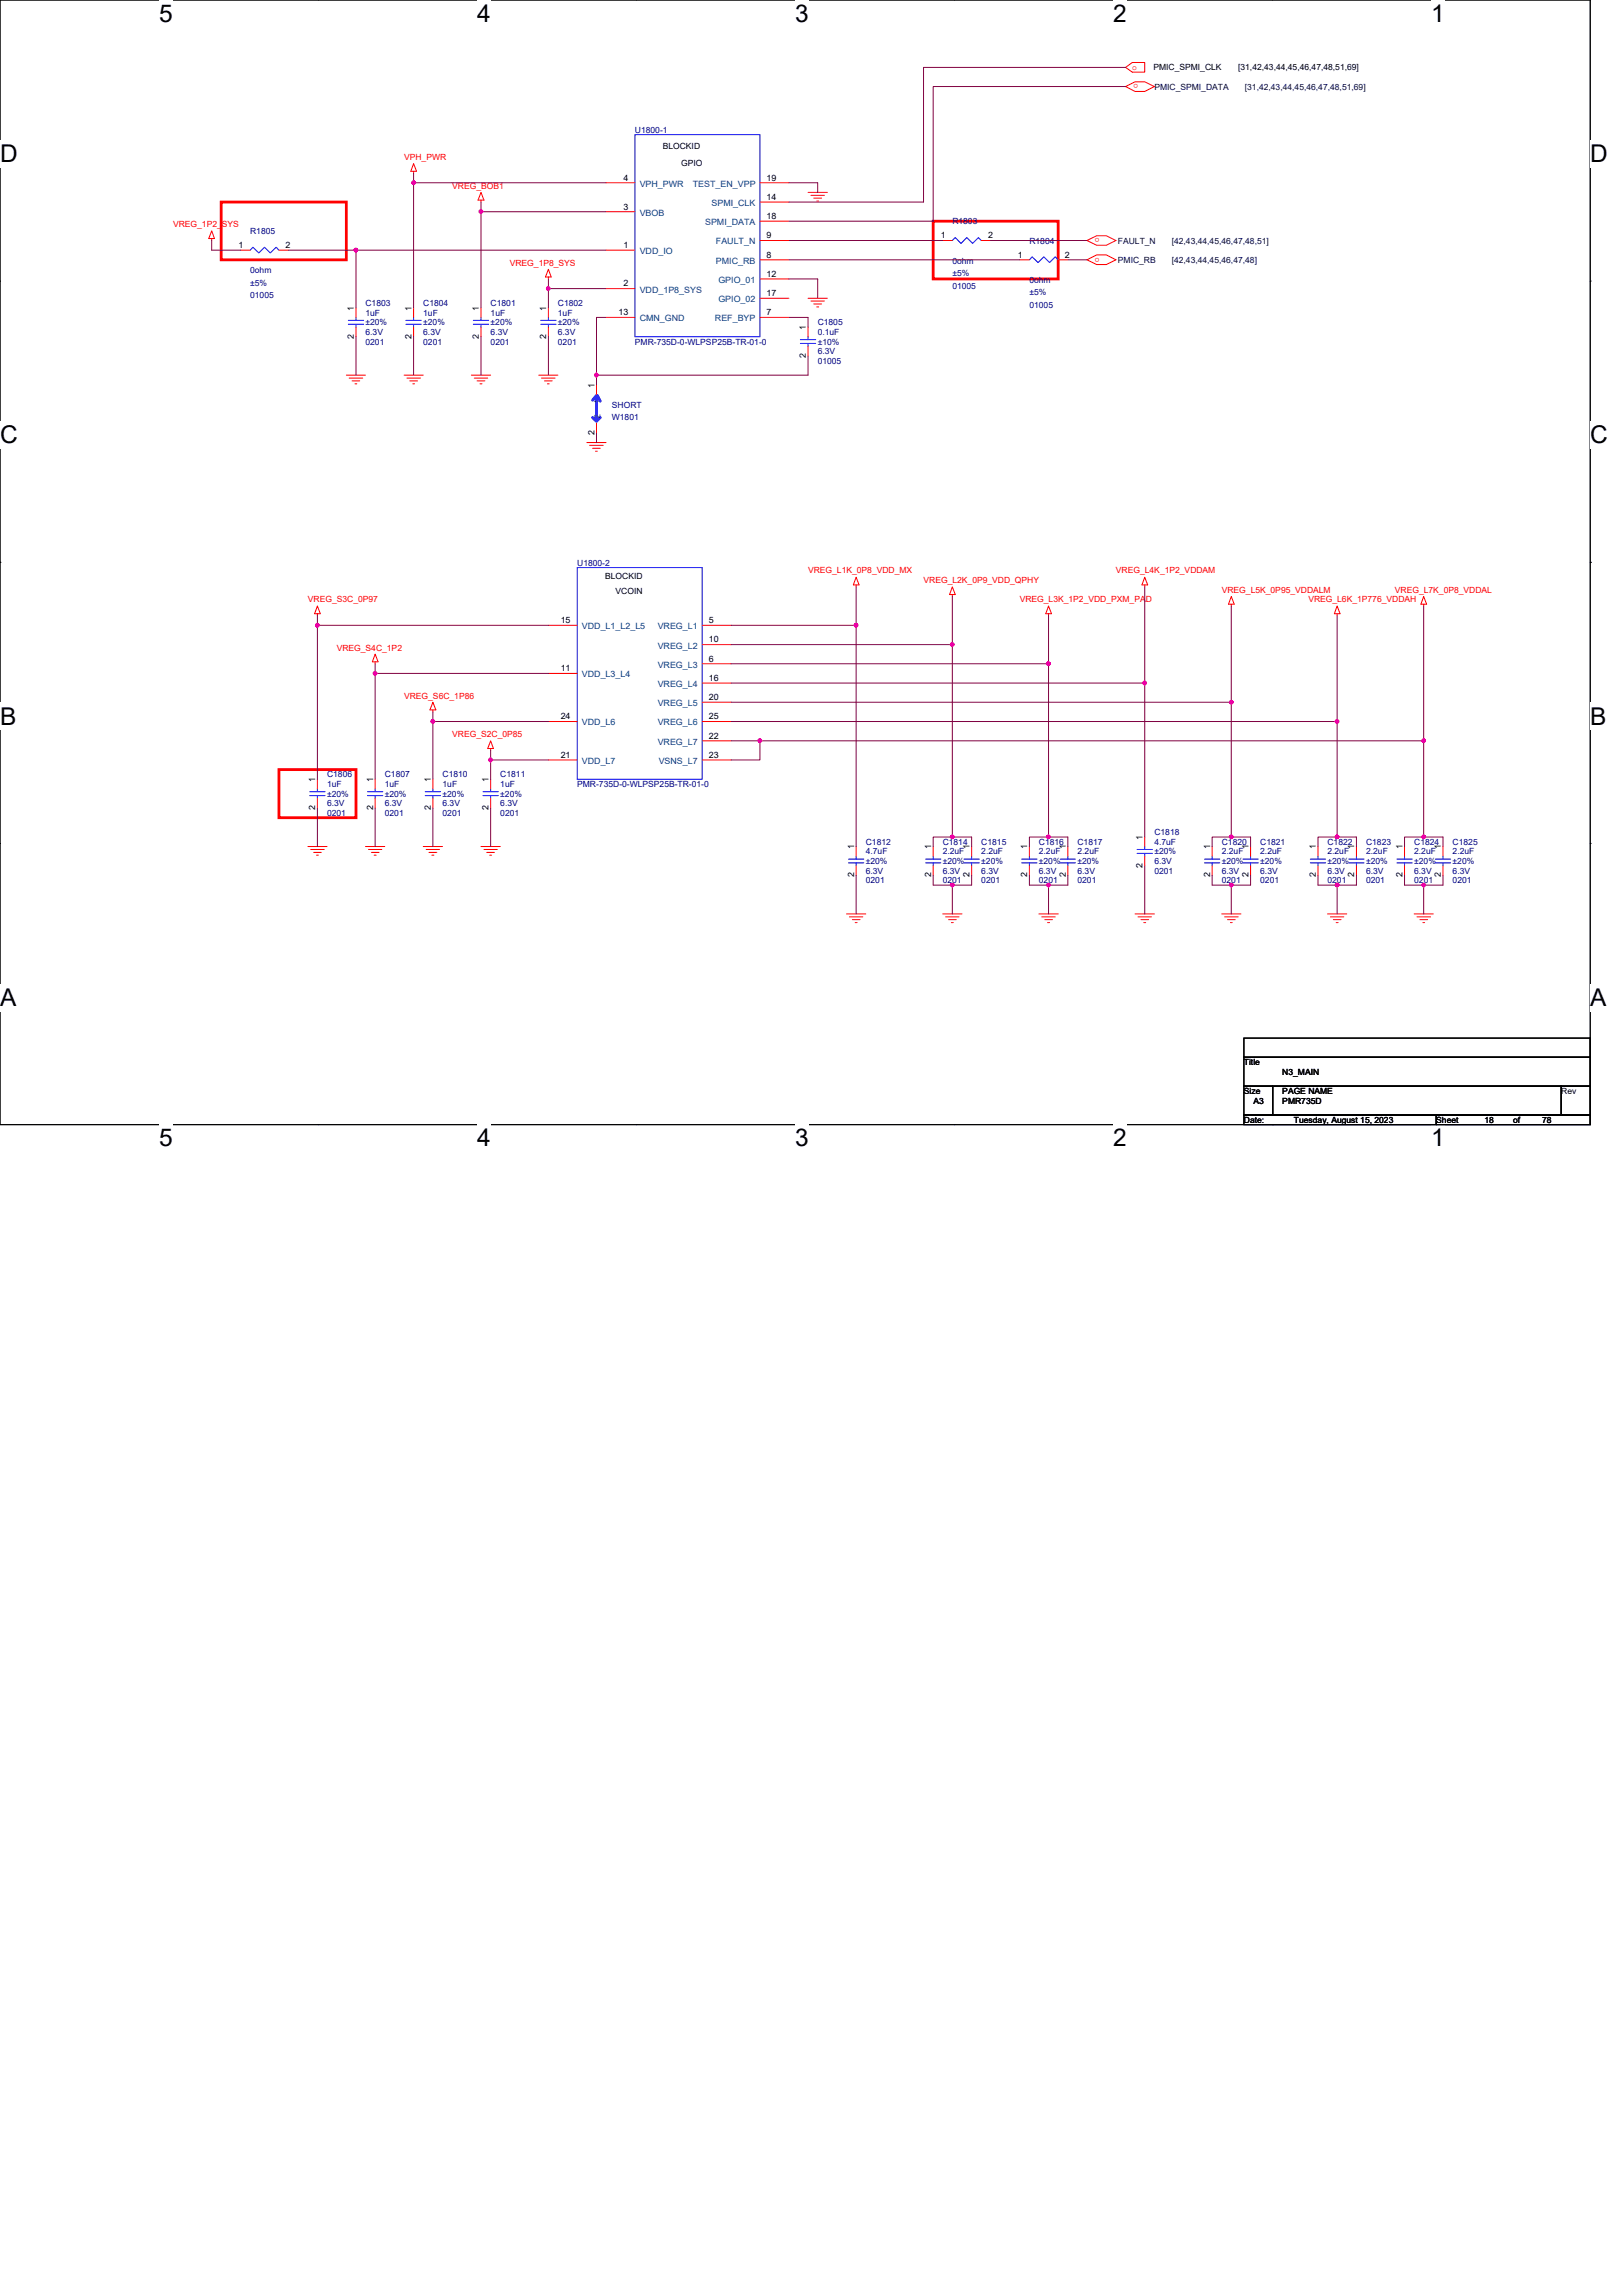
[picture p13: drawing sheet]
<svg xmlns="http://www.w3.org/2000/svg" width="210mm" height="297mm" viewBox="0 0 210 297" stroke-linecap="round" stroke-linejoin="round" font-family="sans-serif">
<defs><g id="words">
<g font-size="3.2">
<text x="20.6" y="2.8">5</text>
<text x="61.7" y="2.8">4</text>
<text x="102.9" y="2.8">3</text>
<text x="144" y="2.8">2</text>
<text x="185.2" y="2.8">1</text>
<text x="0" y="21">D</text>
<text x="205.7" y="21">D</text>
<text x="0" y="57.4">C</text>
<text x="205.7" y="57.4">C</text>
<text x="0" y="93.7">B</text>
<text x="205.7" y="93.7">B</text>
<text x="0" y="130.1">A</text>
<text x="205.7" y="130.1">A</text>
<text x="20.6" y="148.3">5</text>
<text x="61.7" y="148.3">4</text>
<text x="102.9" y="148.3">3</text>
<text x="144" y="148.3">2</text>
<text x="185.2" y="148.3">1</text>
</g>
<g font-size="1.1" fill="#f00">
<text x="146.5" y="9">o</text>
<text x="147.2" y="10.9" transform="rotate(-180 147.2 10.9)">o</text>
<text x="52.3" y="20.7">VPH_PWR</text>
<text x="22.4" y="29.4">VREG_1P2_SYS</text>
<text x="58.5" y="24.4">VREG_BOB1</text>
<text x="66" y="34.4">VREG_1P8_SYS</text>
<text x="142.3" y="30.8" transform="rotate(-180 142.3 30.8)">o</text>
<text x="142.3" y="33.3" transform="rotate(-180 142.3 33.3)">o</text>
<text x="39.8" y="77.9">VREG_S3C_0P97</text>
<text x="104.5" y="74.2">VREG_L1K_0P8_VDD_MX</text>
<text x="119.5" y="75.4">VREG_L2K_0P9_VDD_QPHY</text>
<text x="131.9" y="77.9">VREG_L3K_1P2_VDD_PXM_PAD</text>
<text x="144.4" y="74.2">VREG_L4K_1P2_VDDAM</text>
<text x="158.1" y="76.7">VREG_L5K_0P95_VDDALM</text>
<text x="169.3" y="77.9">VREG_L6K_1P776_VDDAH</text>
<text x="180.5" y="76.7">VREG_L7K_0P8_VDDAL</text>
<text x="43.6" y="84.2">VREG_S4C_1P2</text>
<text x="52.3" y="90.4">VREG_S6C_1P86</text>
<text x="58.5" y="95.4">VREG_S2C_0P85</text>
</g>
<g font-size="1.1">
<text x="149.2" y="9.1">PMIC_SPMI_CLK</text>
<text x="160.2" y="9.1">[31,42,43,44,45,46,47,48,51,69]</text>
<text x="80.6" y="23.4">4</text>
<text x="85.7" y="19.3">BLOCKID</text>
<text x="88.1" y="21.4">GPIO</text>
<text x="99.2" y="23.4">19</text>
<text x="80.6" y="27.1">3</text>
<text x="99.2" y="28.3">18</text>
<text x="99.2" y="25.9">14</text>
<text x="30.9" y="32.1">1</text>
<text x="37" y="32.1">2</text>
<text x="80.6" y="32.1">1</text>
<text x="99.2" y="30.8">9</text>
<text x="99.2" y="35.8">12</text>
<text x="99.2" y="33.3">8</text>
<text x="121.7" y="30.8">1</text>
<text x="127.8" y="30.8">2</text>
<text x="131.7" y="33.3">1</text>
<text x="137.8" y="33.3">2</text>
<text x="45.8" y="40.2" transform="rotate(-90 45.8 40.2)">1</text>
<text x="53.2" y="40.2" transform="rotate(-90 53.2 40.2)">1</text>
<text x="62" y="40.2" transform="rotate(-90 62 40.2)">1</text>
<text x="70.7" y="40.2" transform="rotate(-90 70.7 40.2)">1</text>
<text x="80" y="40.8">13</text>
<text x="80.6" y="37.1">2</text>
<text x="99.2" y="38.3">17</text>
<text x="99.2" y="40.8">7</text>
<text x="45.8" y="43.8" transform="rotate(-90 45.8 43.8)">2</text>
<text x="53.2" y="43.8" transform="rotate(-90 53.2 43.8)">2</text>
<text x="62" y="43.8" transform="rotate(-90 62 43.8)">2</text>
<text x="70.7" y="43.8" transform="rotate(-90 70.7 43.8)">2</text>
<text x="104.3" y="46.3" transform="rotate(-90 104.3 46.3)">2</text>
<text x="104.3" y="42.7" transform="rotate(-90 104.3 42.7)">1</text>
<text x="76.9" y="50.2" transform="rotate(-90 76.9 50.2)">1</text>
<text x="76.9" y="56.3" transform="rotate(-90 76.9 56.3)">2</text>
<text x="78.3" y="75">BLOCKID</text>
<text x="79.6" y="76.8">VCOIN</text>
<text x="72.5" y="80.6">15</text>
<text x="91.7" y="80.6">5</text>
<text x="91.7" y="83.1">10</text>
<text x="72.5" y="86.8">11</text>
<text x="91.7" y="85.6">6</text>
<text x="91.7" y="88.1">16</text>
<text x="72.5" y="93.1">24</text>
<text x="91.7" y="90.6">20</text>
<text x="91.7" y="93.1">25</text>
<text x="91.7" y="95.6">22</text>
<text x="40.8" y="101.2" transform="rotate(-90 40.8 101.2)">1</text>
<text x="48.3" y="101.2" transform="rotate(-90 48.3 101.2)">1</text>
<text x="55.7" y="101.2" transform="rotate(-90 55.7 101.2)">1</text>
<text x="63.2" y="101.2" transform="rotate(-90 63.2 101.2)">1</text>
<text x="72.5" y="98">21</text>
<text x="91.7" y="98">23</text>
<text x="40.8" y="104.8" transform="rotate(-90 40.8 104.8)">2</text>
<text x="48.3" y="104.8" transform="rotate(-90 48.3 104.8)">2</text>
<text x="55.7" y="104.8" transform="rotate(-90 55.7 104.8)">2</text>
<text x="63.2" y="104.8" transform="rotate(-90 63.2 104.8)">2</text>
<text x="110.5" y="113.5" transform="rotate(-90 110.5 113.5)">2</text>
<text x="110.5" y="109.9" transform="rotate(-90 110.5 109.9)">1</text>
<text x="120.5" y="113.5" transform="rotate(-90 120.5 113.5)">2</text>
<text x="120.5" y="109.9" transform="rotate(-90 120.5 109.9)">1</text>
<text x="125.4" y="113.5" transform="rotate(-90 125.4 113.5)">2</text>
<text x="125.4" y="109.9" transform="rotate(-90 125.4 109.9)">1</text>
<text x="132.9" y="113.5" transform="rotate(-90 132.9 113.5)">2</text>
<text x="132.9" y="109.9" transform="rotate(-90 132.9 109.9)">1</text>
<text x="137.9" y="113.5" transform="rotate(-90 137.9 113.5)">2</text>
<text x="137.9" y="109.9" transform="rotate(-90 137.9 109.9)">1</text>
<text x="147.8" y="112.3" transform="rotate(-90 147.8 112.3)">2</text>
<text x="147.8" y="108.6" transform="rotate(-90 147.8 108.6)">1</text>
<text x="156.5" y="113.5" transform="rotate(-90 156.5 113.5)">2</text>
<text x="156.5" y="109.9" transform="rotate(-90 156.5 109.9)">1</text>
<text x="161.5" y="113.5" transform="rotate(-90 161.5 113.5)">2</text>
<text x="161.5" y="109.9" transform="rotate(-90 161.5 109.9)">1</text>
<text x="170.2" y="113.5" transform="rotate(-90 170.2 113.5)">2</text>
<text x="170.2" y="109.9" transform="rotate(-90 170.2 109.9)">1</text>
<text x="175.2" y="113.5" transform="rotate(-90 175.2 113.5)">2</text>
<text x="175.2" y="109.9" transform="rotate(-90 175.2 109.9)">1</text>
<text x="181.4" y="113.5" transform="rotate(-90 181.4 113.5)">2</text>
<text x="181.4" y="109.9" transform="rotate(-90 181.4 109.9)">1</text>
<text x="186.4" y="113.5" transform="rotate(-90 186.4 113.5)">2</text>
<text x="186.4" y="109.9" transform="rotate(-90 186.4 109.9)">1</text>
<text x="160.9" y="137.8">Title</text>
<text x="160.9" y="141.5">Size</text>
<text x="162.2" y="142.8">A3</text>
<text x="165.9" y="141.5">PAGE NAME</text>
<text x="165.9" y="142.8">PMR735D</text>
<text x="165.9" y="139">N3_MAIN</text>
<text x="202" y="141.5">Rev</text>
<text x="160.9" y="145.3">Date:</text>
<text x="167.4" y="145.3">Tuesday, August 15, 2023</text>
<text x="185.8" y="145.3">Sheet</text>
<text x="192" y="145.3">18</text>
<text x="195.8" y="145.3">of</text>
<text x="199.5" y="145.3">78</text>
</g>
<g font-size="1.1" fill="#000040">
<text x="149.4" y="11.6">PMIC_SPMI_DATA</text>
<text x="161.1" y="11.6">[31,42,43,44,45,46,47,48,51,69]</text>
<text x="144.6" y="31.5">FAULT_N</text>
<text x="144.6" y="34">PMIC_RB</text>
<text x="151.6" y="31.5">[42,43,44,45,46,47,48,51]</text>
<text x="151.6" y="34">[42,43,44,45,46,47,48]</text>
</g>
<g font-size="1.1" fill="#000080">
<text x="82.1" y="17.2">U1800-1</text>
<text x="123.2" y="29">R1803</text>
<text x="32.4" y="30.3">R1805</text>
<text x="32.4" y="35.4">0ohm</text>
<text x="123.2" y="34.1">0ohm</text>
<text x="123.2" y="35.8">±5%</text>
<text x="133.2" y="31.5">R1804</text>
<text x="32.4" y="37">±5%</text>
<text x="32.4" y="38.6">01005</text>
<text x="47.3" y="39.6">C1803</text>
<text x="47.3" y="40.9">1uF</text>
<text x="54.8" y="39.6">C1804</text>
<text x="54.8" y="40.9">1uF</text>
<text x="63.5" y="39.6">C1801</text>
<text x="63.5" y="40.9">1uF</text>
<text x="72.2" y="39.6">C1802</text>
<text x="72.2" y="40.9">1uF</text>
<text x="123.2" y="37.4">01005</text>
<text x="133.2" y="36.6">0ohm</text>
<text x="133.2" y="38.2">±5%</text>
<text x="133.2" y="39.9">01005</text>
<text x="47.3" y="44.6">0201</text>
<text x="47.3" y="43.3">6.3V</text>
<text x="47.3" y="42.1">±20%</text>
<text x="54.8" y="44.6">0201</text>
<text x="54.8" y="43.3">6.3V</text>
<text x="54.8" y="42.1">±20%</text>
<text x="63.5" y="44.6">0201</text>
<text x="63.5" y="43.3">6.3V</text>
<text x="63.5" y="42.1">±20%</text>
<text x="72.2" y="44.6">0201</text>
<text x="72.2" y="43.3">6.3V</text>
<text x="72.2" y="42.1">±20%</text>
<text x="82.1" y="44.6">PMR-735D-0-WLPSP25B-TR-01-0</text>
<text x="105.8" y="42.1">C1805</text>
<text x="105.8" y="43.3">0.1uF</text>
<text x="105.8" y="47.1">01005</text>
<text x="105.8" y="45.8">6.3V</text>
<text x="105.8" y="44.6">±10%</text>
<text x="79.2" y="52.8">SHORT</text>
<text x="79.2" y="54.3">W1801</text>
<text x="74.7" y="73.2">U1800-2</text>
<text x="42.3" y="100.6">C1806</text>
<text x="42.3" y="101.8">1uF</text>
<text x="49.8" y="100.6">C1807</text>
<text x="49.8" y="101.8">1uF</text>
<text x="57.3" y="100.6">C1810</text>
<text x="57.3" y="101.8">1uF</text>
<text x="64.7" y="100.6">C1811</text>
<text x="64.7" y="101.8">1uF</text>
<text x="74.7" y="101.8">PMR-735D-0-WLPSP25B-TR-01-0</text>
<text x="42.3" y="105.6">0201</text>
<text x="42.3" y="104.3">6.3V</text>
<text x="42.3" y="103.1">±20%</text>
<text x="49.8" y="105.6">0201</text>
<text x="49.8" y="104.3">6.3V</text>
<text x="49.8" y="103.1">±20%</text>
<text x="57.3" y="105.6">0201</text>
<text x="57.3" y="104.3">6.3V</text>
<text x="57.3" y="103.1">±20%</text>
<text x="64.7" y="105.6">0201</text>
<text x="64.7" y="104.3">6.3V</text>
<text x="64.7" y="103.1">±20%</text>
<text x="112" y="109.3">C1812</text>
<text x="112" y="110.5">4.7uF</text>
<text x="112" y="113">6.3V</text>
<text x="112" y="111.8">±20%</text>
<text x="122" y="109.3">C1814</text>
<text x="122" y="110.5">2.2uF</text>
<text x="122" y="113">6.3V</text>
<text x="122" y="111.8">±20%</text>
<text x="127" y="109.3">C1815</text>
<text x="127" y="110.5">2.2uF</text>
<text x="127" y="113">6.3V</text>
<text x="127" y="111.8">±20%</text>
<text x="134.4" y="109.3">C1816</text>
<text x="134.4" y="110.5">2.2uF</text>
<text x="134.4" y="113">6.3V</text>
<text x="134.4" y="111.8">±20%</text>
<text x="139.4" y="109.3">C1817</text>
<text x="139.4" y="110.5">2.2uF</text>
<text x="139.4" y="113">6.3V</text>
<text x="139.4" y="111.8">±20%</text>
<text x="149.4" y="108.1">C1818</text>
<text x="149.4" y="109.3">4.7uF</text>
<text x="149.4" y="113">0201</text>
<text x="149.4" y="111.8">6.3V</text>
<text x="149.4" y="110.5">±20%</text>
<text x="158.1" y="109.3">C1820</text>
<text x="158.1" y="110.5">2.2uF</text>
<text x="158.1" y="113">6.3V</text>
<text x="158.1" y="111.8">±20%</text>
<text x="163" y="109.3">C1821</text>
<text x="163" y="110.5">2.2uF</text>
<text x="163" y="113">6.3V</text>
<text x="163" y="111.8">±20%</text>
<text x="171.7" y="109.3">C1822</text>
<text x="171.7" y="110.5">2.2uF</text>
<text x="171.7" y="113">6.3V</text>
<text x="171.7" y="111.8">±20%</text>
<text x="176.7" y="109.3">C1823</text>
<text x="176.7" y="110.5">2.2uF</text>
<text x="176.7" y="113">6.3V</text>
<text x="176.7" y="111.8">±20%</text>
<text x="183" y="109.3">C1824</text>
<text x="183" y="110.5">2.2uF</text>
<text x="183" y="113">6.3V</text>
<text x="183" y="111.8">±20%</text>
<text x="187.9" y="109.3">C1825</text>
<text x="187.9" y="110.5">2.2uF</text>
<text x="187.9" y="113">6.3V</text>
<text x="187.9" y="111.8">±20%</text>
<text x="112" y="114.3">0201</text>
<text x="122" y="114.3">0201</text>
<text x="127" y="114.3">0201</text>
<text x="134.4" y="114.3">0201</text>
<text x="139.4" y="114.3">0201</text>
<text x="158.1" y="114.3">0201</text>
<text x="163" y="114.3">0201</text>
<text x="171.7" y="114.3">0201</text>
<text x="176.7" y="114.3">0201</text>
<text x="183" y="114.3">0201</text>
<text x="187.9" y="114.3">0201</text>
</g>
<g font-size="1.1" fill="#004080">
<text x="82.8" y="27.9">VBOB</text>
<text x="82.8" y="24.2">VPH_PWR</text>
<text x="89.6" y="24.2">TEST_EN_VPP</text>
<text x="91.2" y="29.1">SPMI_DATA</text>
<text x="92.1" y="26.6">SPMI_CLK</text>
<text x="82.8" y="32.9">VDD_IO</text>
<text x="92.6" y="31.6">FAULT_N</text>
<text x="92.6" y="34.1">PMIC_RB</text>
<text x="82.8" y="41.6">CMN_GND</text>
<text x="82.8" y="37.8">VDD_1P8_SYS</text>
<text x="92.5" y="41.6">REF_BYP</text>
<text x="92.9" y="36.6">GPIO_01</text>
<text x="92.9" y="39.1">GPIO_02</text>
<text x="77.7" y="52.3" transform="rotate(-90 77.7 52.3)">1</text>
<text x="77.7" y="54.1" transform="rotate(-90 77.7 54.1)">2</text>
<text x="75.3" y="81.4">VDD_L1_L2_L5</text>
<text x="85.1" y="81.4">VREG_L1</text>
<text x="85.1" y="83.9">VREG_L2</text>
<text x="75.3" y="87.6">VDD_L3_L4</text>
<text x="85.1" y="86.4">VREG_L3</text>
<text x="85.1" y="88.9">VREG_L4</text>
<text x="75.3" y="93.9">VDD_L6</text>
<text x="85.1" y="91.4">VREG_L5</text>
<text x="85.1" y="93.9">VREG_L6</text>
<text x="75.3" y="98.8">VDD_L7</text>
<text x="85.1" y="96.4">VREG_L7</text>
<text x="85.2" y="98.8">VSNS_L7</text>
</g>
</g></defs>
<path d="M0 0h205.7v145.5h-205.7z" fill="none" stroke="#000" stroke-width=".13"/>
<g fill="#fff">
<path d="M20.6 0h1.7v3.5h-1.7z"/>
<path d="M20.6 145.5h1.7v3.5h-1.7z"/>
</g>
<path d="M41.1 0h.1M41.1 145.5h.1" fill="none" stroke="#000" stroke-width=".13"/>
<g fill="#fff">
<path d="M61.7 0h1.8v3.5h-1.8z"/>
<path d="M61.7 145.5h1.8v3.5h-1.8z"/>
</g>
<path d="M82.3 0h.1M82.3 145.5h.1" fill="none" stroke="#000" stroke-width=".13"/>
<g fill="#fff">
<path d="M102.9 0h1.7v3.5h-1.7z"/>
<path d="M102.9 145.5h1.7v3.5h-1.7z"/>
</g>
<path d="M123.4 0h.1M123.4 145.5h.1" fill="none" stroke="#000" stroke-width=".13"/>
<g fill="#fff">
<path d="M144 0h1.8v3.5h-1.8z"/>
<path d="M144 145.5h1.8v3.5h-1.8z"/>
</g>
<path d="M164.6 0h.1M164.6 145.5h.1" fill="none" stroke="#000" stroke-width=".13"/>
<g fill="#fff">
<path d="M185.2 0h1.7v3.5h-1.7z"/>
<path d="M185.2 145.5h1.7v3.5h-1.7z"/>
<path d="M0 18.2h2.3v3.5h-2.3z"/>
<path d="M205.7 18.2h2.3v3.5h-2.3z"/>
<path d="M0 54.5h2.3v3.6h-2.3z"/>
<path d="M205.7 54.5h2.3v3.6h-2.3z"/>
</g>
<path d="M0 36.4h.1M205.7 36.4h.1" fill="none" stroke="#000" stroke-width=".13"/>
<g fill="#fff">
<path d="M0 90.9h2.1v3.5h-2.1z"/>
<path d="M205.7 90.9h2.1v3.5h-2.1z"/>
</g>
<path d="M0 72.7h.1M205.7 72.7h.1" fill="none" stroke="#000" stroke-width=".13"/>
<g fill="#fff">
<path d="M0 127.3h2.1v3.5h-2.1z"/>
<path d="M205.7 127.3h2.2v3.5h-2.2z"/>
</g>
<path d="M0 109.1h.1M205.7 109.1h.1M160.9 134.3h44.8v2.5h-44.8zM160.9 136.8h44.8v3.7h-44.8zM160.9 140.5h3.8v3.8h-3.8zM160.9 144.3h24.9v1.2h-24.9zM164.7 140.5h37.3v3.8h-37.3zM185.8 144.3h19.9v1.2h-19.9zM202 140.5h3.7v3.8h-3.7z" fill="none" stroke="#000" stroke-width=".13"/>
<path d="M28.6 26.1h16.2v7.5h-16.2zM120.7 28.6h16.2v7.5h-16.2zM36.1 99.6h10v6.2h-10z" fill="none" stroke="#f00" stroke-width=".36"/>
<g fill="none" stroke="#f00" stroke-width=".13">
<path d="M145.6 11.2l1.3-.6h1.2l1.3 .6-1.3 .6h-1.2zM145.6 8.7l.9-.6h1.6v1.2h-1.6zM27.4 30.9v.2M27.4 29.9l.3 1h-.7zM31.1 32.4h1.3M36.1 32.4h1.2M46.1 39.8v1.3M53.5 22.2v.2M53.5 39.8v1.3M53.5 21.2l.4 1h-.8zM62.2 25.9v.2M62.2 39.8v1.3"/>
<path d="M62.2 24.9l.4 1h-.8zM71 35.8v.3M71 39.8v1.3M71 34.8l.3 1h-.7zM78.4 27.4h3.7M78.4 37.3h3.7M78.4 32.4h3.7M78.4 23.6h3.7M98.3 31.1h3.8M98.3 36.1h3.8M98.3 38.6h3.8M98.3 33.6h3.8"/>
<path d="M98.3 26.1h3.8M98.3 28.6h3.8M98.3 23.6h3.8M104.5 24.9h2.5M104.5 38.6h2.5M104.9 25.3h1.8M104.9 38.9h1.8M105.3 25.6h1M105.3 39.3h1M105.7 26h.2M105.7 39.7h.2M122 31.1h1.2"/>
<path d="M127 31.1h1.2M131.9 33.6h1.3M136.9 33.6h1.3M140.6 31.1l1.3-.6h1.2l1.3 .6-1.3 .6h-1.2zM140.6 33.6l1.3-.6h1.2l1.3 .6-1.3 .6h-1.2zM44.8 48.5h2.5M45.2 48.9h1.7M45.6 49.3h.9M45.9 49.7h.3M46.1 42.3v1.3M52.3 48.5h2.5M52.6 48.9h1.8"/>
<path d="M53 49.3h1M53.4 49.7h.2M53.5 42.3v1.3M61 48.5h2.5M61.4 48.9h1.7M61.7 49.3h1M62.1 49.7h.3M62.2 42.3v1.3M69.7 48.5h2.5M70.1 48.9h1.7M70.4 49.3h1M70.8 49.7h.3"/>
<path d="M71 42.3v1.3M75.9 57.3h2.5M76.3 57.6h1.7M76.7 58h1M77 58.4h.3M77.2 49.8v1.2M77.2 54.8v1.2M78.4 41.1h3.7M98.3 41.1h3.8M104.5 42.3v1.3M104.5 44.8v1.3M41.1 79.4v.3"/>
<path d="M41.1 78.4l.3 1h-.7zM110.8 74.7l.3 1h-.7zM110.8 75.7v.2M123.2 75.9l.4 1h-.7zM123.2 76.9v.3M135.7 78.4l.3 1h-.7zM135.7 79.4v.3M148.1 74.7l.4 1h-.8zM148.1 75.7v.2M159.3 78.2v.2M159.3 77.2l.4 1h-.8zM173 78.4l.4 1h-.8z"/>
<path d="M173 79.4v.3M184.2 78.2v.2M184.2 77.2l.4 1h-.8zM48.5 85.6v.3M48.5 84.6l.4 1h-.7zM56 91.8v.3M56 90.8l.4 1h-.8zM63.5 96.8v.3M63.5 95.8l.3 1h-.7zM71 80.9h3.7M71 87.1h3.7M71 93.3h3.7"/>
<path d="M71 98.3h3.7M90.8 80.9h3.8M90.8 83.4h3.8M90.8 85.9h3.8M90.8 88.4h3.8M90.8 90.8h3.8M90.8 93.3h3.8M90.8 95.8h3.8M90.8 98.3h3.8M39.8 109.5h2.5M40.2 109.9h1.8M40.6 110.3h1"/>
<path d="M41 110.6h.2M41.1 100.8v1.3M41.1 103.3v1.2M47.3 109.5h2.5M47.7 109.9h1.7M48 110.3h1M48.4 110.6h.3M48.5 100.8v1.3M48.5 103.3v1.2M54.8 109.5h2.5M55.1 109.9h1.8M55.5 110.3h1"/>
<path d="M55.9 110.6h.2M56 100.8v1.3M56 103.3v1.2M62.2 109.5h2.5M62.6 109.9h1.7M63 110.3h1M63.4 110.6h.2M63.5 100.8v1.3M63.5 103.3v1.2M109.5 118.2h2.5M109.9 118.6h1.7M110.3 119h1"/>
<path d="M110.6 119.4h.3M110.8 109.5v1.3M110.8 112v1.3M120.7 109.5v1.3M120.7 112v1.3M122 118.2h2.5M122.3 118.6h1.8M122.7 119h1M123.1 119.4h.2M125.7 109.5v1.3M125.7 112v1.3M133.2 109.5v1.3"/>
<path d="M133.2 112v1.3M134.4 118.2h2.5M134.8 118.6h1.7M135.2 119h1M135.5 119.4h.3M138.2 109.5v1.3M138.2 112v1.3M146.9 118.2h2.5M147.2 118.6h1.8M147.6 119h1M148 119.4h.2M148.1 108.3v1.2"/>
<path d="M148.1 110.8v1.2M156.8 109.5v1.3M156.8 112v1.3M158.1 118.2h2.4M158.4 118.6h1.8M158.8 119h1M159.2 119.4h.2M161.8 109.5v1.3M161.8 112v1.3M170.5 109.5v1.3M170.5 112v1.3M171.7 118.2h2.5"/>
<path d="M172.1 118.6h1.8M172.5 119h1M172.9 119.4h.2M175.5 109.5v1.3M175.5 112v1.3M181.7 109.5v1.3M181.7 112v1.3M183 118.2h2.4M183.3 118.6h1.8M183.7 119h1M184.1 119.4h.2M186.7 109.5v1.3"/>
<path d="M186.7 112v1.3"/>
</g>
<g fill="none" stroke="#00f" stroke-width=".13">
<path d="M82.1 17.4h16.2v26.2h-16.2zM32.4 32.4l.3-.4 .8 .7 .7-.7 .8 .7 .7-.7 .4 .4M123.2 31.1l.4-.4 .7 .8 .8-.8 .7 .8 .8-.8 .4 .4M133.2 33.6l.3-.4 .8 .8 .7-.8 .8 .8 .7-.8 .4 .4M45.1 41.4h2M45.1 42h2M46.1 41.1v.3M46.1 42v.3M52.5 41.4h2M52.5 42h2M53.5 41.1v.3M53.5 42v.3"/>
<path d="M61.2 41.4h2M61.2 42h2M62.2 41.1v.3M62.2 42v.3M70 41.4h1.9M70 42h1.9M71 41.1v.3M71 42v.3M103.5 43.9h2M103.5 44.4h2M104.5 43.6v.3M104.5 44.4v.4"/>
<path d="M74.7 73.4h16.1v27.4h-16.1zM40.1 102.4h2M40.1 102.9h2M41.1 102.1v.3M41.1 102.9v.4M47.5 102.4h2M47.5 102.9h2M48.5 102.1v.3M48.5 102.9v.4M55 102.4h2M55 102.9h2M56 102.1v.3"/>
<path d="M56 102.9v.4M62.5 102.4h2M62.5 102.9h2M63.5 102.1v.3M63.5 102.9v.4M109.8 111.1h2M109.8 111.6h2M110.8 110.8v.3M110.8 111.6v.4M119.7 111.1h2M119.7 111.6h2M120.7 110.8v.3"/>
<path d="M120.7 111.6v.4M124.7 111.1h2M124.7 111.6h2M125.7 110.8v.3M125.7 111.6v.4M132.2 111.1h2M132.2 111.6h2M133.2 110.8v.3M133.2 111.6v.4M137.2 111.1h1.9M137.2 111.6h1.9M138.2 110.8v.3"/>
<path d="M138.2 111.6v.4M147.1 109.9h2M147.1 110.4h2M148.1 109.5v.4M148.1 110.4v.4M155.8 111.1h2M155.8 111.6h2M156.8 110.8v.3M156.8 111.6v.4M160.8 111.1h2M160.8 111.6h2M161.8 110.8v.3"/>
<path d="M161.8 111.6v.4M169.5 111.1h2M169.5 111.6h2M170.5 110.8v.3M170.5 111.6v.4M174.5 111.1h2M174.5 111.6h2M175.5 110.8v.3M175.5 111.6v.4M180.7 111.1h2M180.7 111.6h2M181.7 110.8v.3"/>
<path d="M181.7 111.6v.4M185.7 111.1h2M185.7 111.6h2M186.7 110.8v.3M186.7 111.6v.4"/>
</g>
<path d="M76.7 54l.3 .4M77.2 51.4v2.7M77.2 51.2l-.5 .6M77.3 51.2l.4 .7M77.7 54l-.5 .5" fill="none" stroke="#00f" stroke-width=".36"/>
<g fill="none" stroke="#800040" stroke-width=".13">
<path d="M145.6 11.2h-24.9v17.4h-18.6M145.6 8.7h-26.1v17.4h-17.4M27.4 31.1v1.3h3.7M37.3 32.4h8.8M46.1 32.4v7.4M46.1 32.4h32.3M53.5 22.4v1.2M53.5 23.6v16.2M53.5 23.6h24.9M62.2 26.1v1.3M62.2 27.4v12.4M62.2 27.4h16.2"/>
<path d="M71 36.1v1.2M71 37.3v2.5M71 37.3h7.4M102.1 23.6h3.7v1.3M102.1 36.1h3.7v2.5M102.1 31.1h19.9M102.1 33.6h29.8M128.2 31.1h12.4M138.2 33.6h2.4M46.1 43.6v4.9M53.5 43.6v4.9M62.2 43.6v4.9"/>
<path d="M71 43.6v4.9M77.2 48.5v1.3M77.2 56v1.3M78.4 41.1h-1.2v7.4M102.1 41.1h2.4v1.2M104.5 46.1v2.4h-27.3M41.1 79.7v1.2M110.8 75.9v5M123.2 77.2v6.2M135.7 79.7v6.2M148.1 75.9v12.5M159.3 78.4v12.4"/>
<path d="M173 79.7v13.6M184.2 78.4v17.4M41.1 80.9h29.9M41.1 80.9v19.9M48.5 87.1h22.5M48.5 85.9v1.2M48.5 87.1v13.7M56 92.1v1.2M63.5 98.3h7.5M63.5 97.1v3.7M71 93.3h-15v7.5M94.6 90.8h64.7"/>
<path d="M94.6 93.3h78.4M94.6 85.9h41.1M94.6 83.4h28.6M94.6 80.9h16.2M94.6 88.4h53.5M94.6 95.8h3.7M110.8 80.9v28.6M123.2 83.4v24.9M135.7 85.9v22.4M148.1 88.4v19.9M159.3 90.8v17.5M173 93.3v15"/>
<path d="M184.2 95.8v12.5M184.2 95.8h-85.9v2.5h-3.7M41.1 104.5v5M48.5 104.5v5M56 104.5v5M63.5 104.5v5M110.8 113.3v4.9M120.7 113.3v1.2h5v-1.2M123.2 108.3h-2.5v1.2M123.2 114.5v3.7M123.2 108.3h2.5v1.2M133.2 113.3v1.2h2.5"/>
<path d="M135.7 108.3h-2.5v1.2M135.7 114.5v3.7M135.7 108.3h2.5v1.2M138.2 113.3v1.2h-2.5M148.1 112v6.2M156.8 113.3v1.2h5v-1.2M159.3 114.5v3.7M159.3 108.3h2.5v1.2M159.3 108.3h-2.5v1.2M170.5 113.3v1.2h2.5M173 108.3h-2.5v1.2M173 114.5v3.7"/>
<path d="M173 108.3h2.5v1.2M175.5 113.3v1.2h-2.5M181.7 113.3v1.2h5v-1.2M184.2 108.3h-2.5v1.2M184.2 114.5v3.7M184.2 108.3h2.5v1.2"/>
</g>
<g fill="#f0f" stroke="#f0f" stroke-width=".13">
<circle cx="53.5" cy="23.6" r=".24"/>
<circle cx="62.2" cy="27.4" r=".24"/>
<circle cx="46" cy="32.3" r=".24"/>
<circle cx="70.9" cy="37.3" r=".24"/>
<circle cx="77.1" cy="48.5" r=".24"/>
<circle cx="41.1" cy="80.9" r=".24"/>
<circle cx="110.8" cy="80.9" r=".24"/>
<circle cx="123.2" cy="83.4" r=".24"/>
<circle cx="123.2" cy="108.3" r=".24"/>
<circle cx="135.6" cy="85.9" r=".24"/>
<circle cx="135.7" cy="108.3" r=".24"/>
<circle cx="48.5" cy="87.1" r=".24"/>
<circle cx="148.1" cy="88.4" r=".24"/>
<circle cx="159.3" cy="90.8" r=".23"/>
<circle cx="159.3" cy="108.3" r=".23"/>
<circle cx="56" cy="93.3" r=".24"/>
<circle cx="173" cy="93.3" r=".24"/>
<circle cx="173" cy="108.3" r=".24"/>
<circle cx="184.2" cy="108.3" r=".23"/>
<circle cx="63.5" cy="98.3" r=".24"/>
<circle cx="123.2" cy="114.5" r=".24"/>
<circle cx="135.7" cy="114.5" r=".24"/>
<circle cx="159.3" cy="114.5" r=".23"/>
<circle cx="173" cy="114.5" r=".24"/>
<circle cx="184.2" cy="114.5" r=".23"/>
<circle cx="98.3" cy="95.8" r=".24"/>
<circle cx="184.2" cy="95.8" r=".23"/>
</g>
<use href="#words"/>
</svg>
